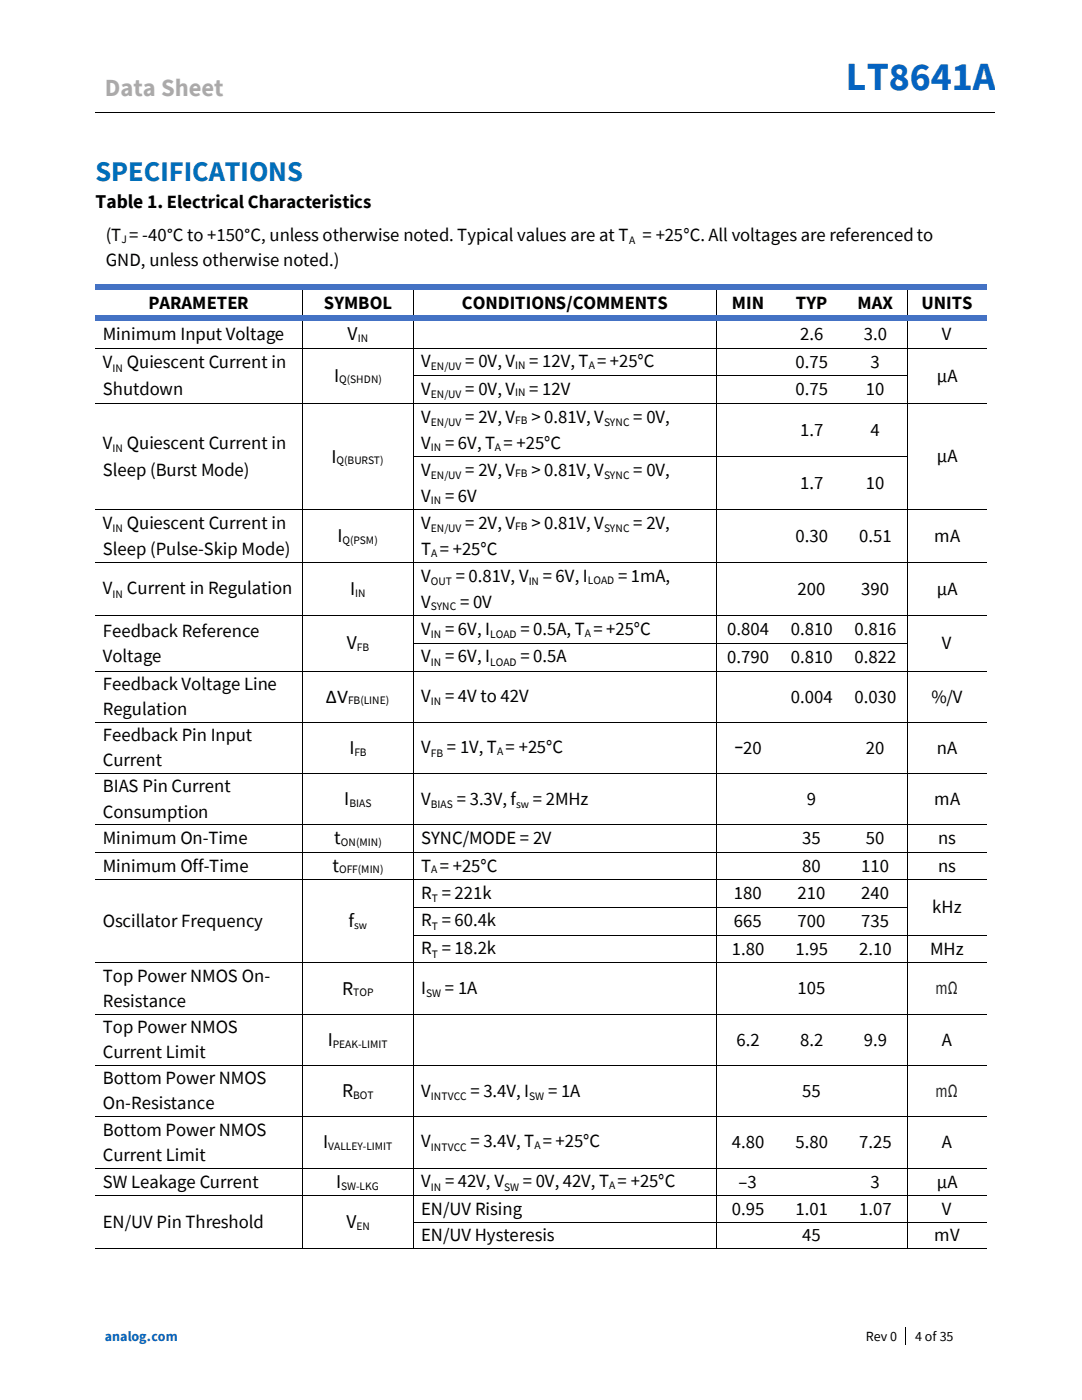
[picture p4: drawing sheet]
<svg xmlns="http://www.w3.org/2000/svg" width="216mm" height="279mm" viewBox="0 0 216 279" stroke-linecap="round" stroke-linejoin="round" font-family="sans-serif">
<defs><g id="words">
<text font-size="8" fill="#0563c1" x="168.8" y="18">LT8641A</text>
<text font-size="5.7" fill="#006fb9" x="19.1" y="36.2">SPECIFICATIONS</text>
<text font-size="4.9" fill="#aeaaaa" x="20.9" y="19.2">Data Sheet</text>
<g font-size="3.9">
<text x="19.1" y="41.6">Table 1. Electrical Characteristics</text>
<text x="69.4" y="67.8">V</text>
<text x="66.7" y="76.1">I</text>
<text x="66.1" y="92.3">I</text>
<text x="67.3" y="108.2">I</text>
<text x="69.9" y="118.7">I</text>
<text x="69.2" y="129.6">V</text>
<text x="65" y="140.3">ΔV</text>
<text x="69.7" y="150.5">I</text>
<text x="68.7" y="160.7">I</text>
<text x="66.3" y="174">t</text>
<text x="66.7" y="168.5">t</text>
<text x="69.5" y="185.1">f</text>
<text x="68.3" y="198.5">R</text>
<text x="65.4" y="208.8">I</text>
<text x="68.3" y="218.9">R</text>
<text x="64.5" y="229.2">I</text>
<text x="67.1" y="237.1">I</text>
<text x="69.1" y="245.1">V</text>
</g>
<g font-size="3.7">
<text x="21.1" y="48.1">(T = -40°C to +150°C, unless otherwise noted. Typical values are at T</text>
<text x="21.1" y="53.1">GND, unless otherwise noted.)</text>
<text x="128.2" y="48.1">= +25°C. All voltages are referenced to</text>
<text x="29.6" y="61.7">PARAMETER</text>
<text x="64.6" y="61.7">SYMBOL</text>
<text x="92.2" y="61.7">CONDITIONS/COMMENTS</text>
<text x="146" y="61.7">MIN</text>
<text x="158.8" y="61.7">TYP</text>
<text x="171.1" y="61.7">MAX</text>
<text x="183.9" y="61.7">UNITS</text>
<text x="20.5" y="67.8">Minimum Input Voltage</text>
<text x="159.7" y="67.8">2.6</text>
<text x="172.4" y="67.8">3.0</text>
<text x="188" y="67.8">V</text>
<text x="20.5" y="73.5">V</text>
<text x="25.3" y="73.5">Quiescent Current in</text>
<text x="84" y="73.3">V</text>
<text x="92.8" y="73.3">= 0V, V</text>
<text x="105.6" y="73.3">= 12V, T = +25°C</text>
<text x="158.7" y="73.3">0.75</text>
<text x="173.7" y="73.3">3</text>
<text x="186.9" y="76.1">µA</text>
<text x="20.5" y="78.8">Shutdown</text>
<text x="84" y="78.8">V</text>
<text x="92.8" y="78.8">= 0V, V</text>
<text x="105.6" y="78.8">= 12V</text>
<text x="158.7" y="78.8">0.75</text>
<text x="172.8" y="78.8">10</text>
<text x="20.5" y="89.6">V</text>
<text x="25.3" y="89.6">Quiescent Current in</text>
<text x="84" y="84.4">V</text>
<text x="84" y="89.6">V</text>
<text x="88.9" y="89.6">= 6V, T = +25°C</text>
<text x="92.8" y="84.4">= 2V, V</text>
<text x="106" y="84.4">&gt; 0.81V, V</text>
<text x="126.4" y="84.4">= 0V,</text>
<text x="159.7" y="87">1.7</text>
<text x="173.7" y="87">4</text>
<text x="20.5" y="94.9">Sleep (Burst Mode)</text>
<text x="84" y="94.9">V</text>
<text x="92.8" y="94.9">= 2V, V</text>
<text x="106" y="94.9">&gt; 0.81V, V</text>
<text x="126.4" y="94.9">= 0V,</text>
<text x="186.9" y="92.2">µA</text>
<text x="84" y="100.2">V</text>
<text x="88.9" y="100.2">= 6V</text>
<text x="159.7" y="97.6">1.7</text>
<text x="172.8" y="97.6">10</text>
<text x="20.5" y="105.5">V</text>
<text x="25.3" y="105.5">Quiescent Current in</text>
<text x="84" y="105.5">V</text>
<text x="92.8" y="105.5">= 2V, V</text>
<text x="106" y="105.5">&gt; 0.81V, V</text>
<text x="126.4" y="105.5">= 2V,</text>
<text x="20.5" y="110.8">Sleep (Pulse-Skip Mode)</text>
<text x="84" y="110.8">T = +25°C</text>
<text x="158.7" y="108.2">0.30</text>
<text x="171.4" y="108.2">0.51</text>
<text x="186.4" y="108.2">mA</text>
<text x="20.5" y="118.6">V</text>
<text x="25.3" y="118.6">Current in Regulation</text>
<text x="84" y="116.1">V</text>
<text x="91" y="116.1">= 0.81V, V</text>
<text x="108.3" y="116.1">= 6V, I</text>
<text x="123.3" y="116.1">= 1mA,</text>
<text x="159.2" y="118.7">200</text>
<text x="171.9" y="118.7">390</text>
<text x="186.9" y="118.7">µA</text>
<text x="84" y="121.4">V</text>
<text x="91.8" y="121.4">= 0V</text>
<text x="20.5" y="127">Feedback Reference</text>
<text x="84" y="126.7">V</text>
<text x="88.9" y="126.7">= 6V, I</text>
<text x="103.8" y="126.7">= 0.5A, T = +25°C</text>
<text x="145.1" y="126.8">0.804</text>
<text x="157.8" y="126.8">0.810</text>
<text x="170.5" y="126.8">0.816</text>
<text x="188" y="129.6">V</text>
<text x="20.5" y="132">Voltage</text>
<text x="20.5" y="137.7">Feedback Voltage Line</text>
<text x="84" y="132.2">V</text>
<text x="88.9" y="132.2">= 6V, I</text>
<text x="103.8" y="132.2">= 0.5A</text>
<text x="145.1" y="132.3">0.790</text>
<text x="157.8" y="132.3">0.810</text>
<text x="170.5" y="132.3">0.822</text>
<text x="20.5" y="142.7">Regulation</text>
<text x="84" y="140.1">V</text>
<text x="88.9" y="140.1">= 4V to 42V</text>
<text x="157.8" y="140.3">0.004</text>
<text x="170.5" y="140.3">0.030</text>
<text x="185.8" y="140.3">%/V</text>
<text x="20.5" y="148">Feedback Pin Input</text>
<text x="20.5" y="153">Current</text>
<text x="84" y="150.3">V</text>
<text x="89.2" y="150.3">= 1V, T = +25°C</text>
<text x="146.5" y="150.4">−20</text>
<text x="172.8" y="150.4">20</text>
<text x="186.9" y="150.4">nA</text>
<text x="20.5" y="158.1">BIAS Pin Current</text>
<text x="84" y="160.6">V</text>
<text x="91.1" y="160.6">= 3.3V, f</text>
<text x="106.3" y="160.6">= 2MHz</text>
<text x="161" y="160.7">9</text>
<text x="186.4" y="160.7">mA</text>
<text x="20.5" y="163.2">Consumption</text>
<text x="20.5" y="168.5">Minimum On-Time</text>
<text x="20.5" y="174">Minimum Off-Time</text>
<text x="84" y="168.5">SYNC/MODE = 2V</text>
<text x="84" y="174">T = +25°C</text>
<text x="160.1" y="168.5">35</text>
<text x="160.1" y="174">80</text>
<text x="171.9" y="174">110</text>
<text x="172.8" y="168.5">50</text>
<text x="187.2" y="168.5">ns</text>
<text x="187.2" y="174">ns</text>
<text x="84" y="179.4">R = 221k</text>
<text x="146.4" y="179.5">180</text>
<text x="159.2" y="179.5">210</text>
<text x="171.9" y="179.5">240</text>
<text x="20.5" y="185">Oscillator Frequency</text>
<text x="84" y="184.9">R = 60.4k</text>
<text x="146.4" y="185">665</text>
<text x="159.2" y="185">700</text>
<text x="171.9" y="185">735</text>
<text x="186" y="182.3">kHz</text>
<text x="84" y="190.5">R = 18.2k</text>
<text x="146" y="190.6">1.80</text>
<text x="158.7" y="190.6">1.95</text>
<text x="171.4" y="190.6">2.10</text>
<text x="185.6" y="190.6">MHz</text>
<text x="20.5" y="195.9">Top Power NMOS On-</text>
<text x="20.5" y="201">Resistance</text>
<text x="84" y="198.3">I</text>
<text x="88.8" y="198.3">= 1A</text>
<text x="159.2" y="198.4">105</text>
<text x="20.5" y="206.1">Top Power NMOS</text>
<text x="147" y="208.7">6.2</text>
<text x="159.7" y="208.7">8.2</text>
<text x="172.4" y="208.7">9.9</text>
<text x="188" y="208.7">A</text>
<text x="20.5" y="211.2">Current Limit</text>
<text x="20.5" y="216.4">Bottom Power NMOS</text>
<text x="20.5" y="221.4">On-Resistance</text>
<text x="84" y="218.8">V</text>
<text x="93.9" y="218.8">= 3.4V, I</text>
<text x="109.3" y="218.8">= 1A</text>
<text x="160.1" y="218.9">55</text>
<text x="20.5" y="226.6">Bottom Power NMOS</text>
<text x="20.5" y="231.6">Current Limit</text>
<text x="84" y="229">V</text>
<text x="93.9" y="229">= 3.4V, T = +25°C</text>
<text x="146" y="229.1">4.80</text>
<text x="158.7" y="229.1">5.80</text>
<text x="171.4" y="229.1">7.25</text>
<text x="188" y="229.1">A</text>
<text x="20.5" y="237.1">SW Leakage Current</text>
<text x="84" y="237">V</text>
<text x="88.9" y="237">= 42V, V</text>
<text x="104.4" y="237">= 0V, 42V, T = +25°C</text>
<text x="147.4" y="237.1">–3</text>
<text x="173.7" y="237.1">3</text>
<text x="186.9" y="237.1">µA</text>
<text x="20.5" y="245.1">EN/UV Pin Threshold</text>
<text x="84" y="242.5">EN/UV Rising</text>
<text x="146" y="242.5">0.95</text>
<text x="158.7" y="242.5">1.01</text>
<text x="171.4" y="242.5">1.07</text>
<text x="188" y="242.5">V</text>
<text x="84" y="247.7">EN/UV Hysteresis</text>
<text x="160.1" y="247.7">45</text>
<text x="186.4" y="247.7">mV</text>
</g>
<g font-size="3.7" fill="#231f20">
<text x="186.7" y="198.4">mΩ</text>
<text x="186.7" y="218.9">mΩ</text>
</g>
<text font-size="2.8" fill="#0563c1" x="20.9" y="267.5">analog.com</text>
<g font-size="2.8">
<text x="172.8" y="267.5">Rev 0</text>
<text x="182.6" y="267.5">4 of 35</text>
</g>
<g font-size="2.3">
<text x="24.2" y="48.4">J</text>
<text x="125.5" y="48.8">A</text>
<text x="71.4" y="68.2">IN</text>
<text x="22.4" y="74.2">IN</text>
<text x="67.7" y="76.5">Q(SHDN)</text>
<text x="86" y="73.9">EN/UV</text>
<text x="102.8" y="73.6">IN</text>
<text x="117.5" y="73.6">A</text>
<text x="86" y="79.4">EN/UV</text>
<text x="102.8" y="79.1">IN</text>
<text x="86" y="85">EN/UV</text>
<text x="86" y="89.9">IN</text>
<text x="98.8" y="89.9">A</text>
<text x="102.8" y="84.7">FB</text>
<text x="120.5" y="85">SYNC</text>
<text x="22.4" y="90.3">IN</text>
<text x="67.2" y="92.7">Q(BURST)</text>
<text x="86" y="95.6">EN/UV</text>
<text x="102.8" y="95.3">FB</text>
<text x="120.5" y="95.6">SYNC</text>
<text x="86" y="100.5">IN</text>
<text x="22.4" y="106.2">IN</text>
<text x="86" y="106.2">EN/UV</text>
<text x="102.8" y="105.9">FB</text>
<text x="120.5" y="106.2">SYNC</text>
<text x="68.4" y="108.5">Q(PSM)</text>
<text x="86.1" y="111.1">A</text>
<text x="22.4" y="119.2">IN</text>
<text x="70.9" y="119.1">IN</text>
<text x="86" y="116.8">OUT</text>
<text x="105.5" y="116.8">IN</text>
<text x="117.3" y="116.5">LOAD</text>
<text x="86" y="121.7">SYNC</text>
<text x="71.2" y="129.9">FB</text>
<text x="86" y="127.4">IN</text>
<text x="97.8" y="127.4">LOAD</text>
<text x="116.7" y="127">A</text>
<text x="86" y="132.9">IN</text>
<text x="97.8" y="132.9">LOAD</text>
<text x="69.5" y="140.6">FB(LINE)</text>
<text x="86" y="140.8">IN</text>
<text x="70.7" y="150.8">FB</text>
<text x="86" y="151">FB</text>
<text x="99.2" y="150.7">A</text>
<text x="69.7" y="161.1">BIAS</text>
<text x="86" y="161.3">BIAS</text>
<text x="103" y="161.3">sw</text>
<text x="68" y="168.9">ON(MIN)</text>
<text x="67.7" y="174.3">OFF(MIN)</text>
<text x="86.1" y="174.3">A</text>
<text x="70.6" y="185.4">sw</text>
<text x="86.1" y="180.1">T</text>
<text x="86.1" y="185.6">T</text>
<text x="86.1" y="191.2">T</text>
<text x="70.5" y="198.9">TOP</text>
<text x="85" y="199">SW</text>
<text x="66.4" y="209.1">PEAK-LIMIT</text>
<text x="70.5" y="219.3">BOT</text>
<text x="86" y="219.5">INTVCC</text>
<text x="105.6" y="219.5">SW</text>
<text x="65.5" y="229.5">VALLEY-LIMIT</text>
<text x="86" y="229.7">INTVCC</text>
<text x="106.6" y="229.3">A</text>
<text x="68.1" y="237.4">SW-LKG</text>
<text x="86" y="237.7">IN</text>
<text x="100.6" y="237.7">SW</text>
<text x="121.5" y="237.3">A</text>
<text x="71.1" y="245.4">EN</text>
</g>
</g></defs>
<path d="M19.1 22.4h83.1M102.4 22.4h96.1M180.7 264.8v3.5" fill="none" stroke="#000" stroke-width=".2"/>
<path d="M102.2 22.3h.2v.1h-.2z" fill-rule="evenodd" fill="#000"/>
<path d="M19.1 56.8h41.2v1h-41.2z" fill-rule="evenodd" fill="#4472c4"/>
<path d="M60.3 57.8l.2 .1z" fill-rule="evenodd" fill="#000"/>
<g fill="#4472c4">
<path d="M60.3 56.8h1v1h-1z" fill-rule="evenodd"/>
<path d="M61.3 56.8h21.2v1h-21.2z" fill-rule="evenodd"/>
</g>
<path d="M82.5 57.8l.2 .1z" fill-rule="evenodd" fill="#000"/>
<g fill="#4472c4">
<path d="M82.5 56.8h1v1h-1z" fill-rule="evenodd"/>
<path d="M83.5 56.8h59.4v1h-59.4z" fill-rule="evenodd"/>
</g>
<path d="M142.9 57.8l.2 .1z" fill-rule="evenodd" fill="#000"/>
<g fill="#4472c4">
<path d="M142.9 56.8h1v1h-1z" fill-rule="evenodd"/>
<path d="M143.9 56.8h11.8v1h-11.8z" fill-rule="evenodd"/>
<path d="M155.7 56.8h1v1h-1z" fill-rule="evenodd"/>
<path d="M156.7 56.8h11.7v1h-11.7z" fill-rule="evenodd"/>
<path d="M168.4 56.8h1v1h-1z" fill-rule="evenodd"/>
<path d="M169.4 56.8h11.6v1h-11.6z" fill-rule="evenodd"/>
</g>
<path d="M181 57.8l.2 .1z" fill-rule="evenodd" fill="#000"/>
<g fill="#4472c4">
<path d="M181 56.8h1v1h-1z" fill-rule="evenodd"/>
<path d="M182 56.8h14.9v1h-14.9z" fill-rule="evenodd"/>
<path d="M19.1 63h41.2v1h-41.2z" fill-rule="evenodd"/>
</g>
<path d="M60.4 57.9v5.1" fill="none" stroke="#000" stroke-width=".2"/>
<g fill="#4472c4">
<path d="M60.3 63h1v1h-1z" fill-rule="evenodd"/>
<path d="M61.3 63h21.2v1h-21.2z" fill-rule="evenodd"/>
</g>
<path d="M82.6 57.9v5.1" fill="none" stroke="#000" stroke-width=".2"/>
<g fill="#4472c4">
<path d="M82.5 63h1v1h-1z" fill-rule="evenodd"/>
<path d="M83.5 63h59.4v1h-59.4z" fill-rule="evenodd"/>
</g>
<path d="M143 57.9v5.1" fill="none" stroke="#000" stroke-width=".2"/>
<g fill="#4472c4">
<path d="M142.9 63h1v1h-1z" fill-rule="evenodd"/>
<path d="M143.9 63h11.8v1h-11.8z" fill-rule="evenodd"/>
<path d="M155.4 63h1v1h-1z" fill-rule="evenodd"/>
<path d="M156.4 63h12v1h-12z" fill-rule="evenodd"/>
<path d="M168.1 63h1v1h-1z" fill-rule="evenodd"/>
<path d="M169.1 63h11.9v1h-11.9z" fill-rule="evenodd"/>
</g>
<path d="M181.1 57.9v5.1" fill="none" stroke="#000" stroke-width=".2"/>
<g fill="#4472c4">
<path d="M181 63h1v1h-1z" fill-rule="evenodd"/>
<path d="M182 63h14.9v1h-14.9z" fill-rule="evenodd"/>
</g>
<g fill="none" stroke="#000" stroke-width=".2">
<path d="M19.1 69.5h41.2M60.4 64v5.4M60.4 69.5v5.4M60.4 75v5.5M60.5 69.5h22M82.6 64v5.4M82.6 69.5v5.4M82.6 75v5.5M82.7 69.5h60.2M82.7 75h60.2M143 64v5.4M143 69.5v5.4"/>
<path d="M143 75v5.5M143.1 69.5h12.6M143.1 75h12.6M155.8 69.5h12.6M155.8 75h12.6M168.6 69.5h12.4M168.6 75h12.4M181.1 64v5.4M181.1 69.5v5.4M181.1 75v5.5M181.2 69.5h15.7M19.1 80.5h41.2"/>
<path d="M60.4 80.6v10.4M60.4 91.2v10.4M60.5 80.5h22M82.6 80.6v10.4M82.6 91.2v10.4M82.7 80.5h60.2M82.7 91.1h60.2M143 80.6v10.4M143 91.2v10.4M143.1 80.5h12.6M143.1 91.1h12.6M155.8 80.5h12.6"/>
<path d="M155.8 91.1h12.6M168.6 80.5h12.4M168.6 91.1h12.4M181.1 80.6v10.4M181.1 91.2v10.4M181.2 80.5h15.7M19.1 101.7h41.2M19.1 112.3h41.2M60.4 101.8v10.4M60.4 112.4v10.4M60.5 101.7h22M60.5 112.3h22"/>
<path d="M82.6 101.8v10.4M82.6 112.4v10.4M82.7 101.7h60.2M82.7 112.3h60.2M143 101.8v10.4M143 112.4v10.4M143.1 101.7h12.6M143.1 112.3h12.6M155.8 101.7h12.6M155.8 112.3h12.6M168.6 101.7h12.4M168.6 112.3h12.4"/>
<path d="M181.1 101.8v10.4M181.1 112.4v10.4M181.2 101.7h15.7M181.2 112.3h15.7M19.1 122.9h41.2M19.1 134h41.2M60.4 123v5.3M60.4 128.5v5.4M60.4 134.1v10M60.5 122.9h22M60.5 134h22M82.6 123v5.3"/>
<path d="M82.6 128.5v5.4M82.6 134.1v10M82.7 122.9h60.2M82.7 128.4h60.2M82.7 134h60.2M143 123v5.3M143 128.5v5.4M143 134.1v10M143.1 122.9h12.6M143.1 128.4h12.6M143.1 134h12.6M155.8 122.9h12.6"/>
<path d="M155.8 128.4h12.6M155.8 134h12.6M168.6 122.9h12.4M168.6 128.4h12.4M168.6 134h12.4M181.1 123v5.3M181.1 128.5v5.4M181.1 134.1v10M181.2 122.9h15.7M181.2 134h15.7M19.1 144.2h41.2M19.1 154.4h41.2"/>
<path d="M60.4 144.3v10M60.4 154.5v10.1M60.5 144.2h22M60.5 154.4h22M82.6 144.3v10M82.6 154.5v10.1M82.7 144.2h60.2M82.7 154.4h60.2M143 144.3v10M143 154.5v10.1M143.1 144.2h12.6M143.1 154.4h12.6"/>
<path d="M155.8 144.2h12.6M155.8 154.4h12.6M168.6 144.2h12.4M168.6 154.4h12.4M181.1 144.3v10M181.1 154.5v10.1M181.2 144.2h15.7M181.2 154.4h15.7M19.1 164.6h41.2M19.1 170.1h41.2M19.1 175.6h41.2M60.4 164.7v5.3"/>
<path d="M60.4 170.1v5.4M60.4 175.7v5.3M60.5 164.6h22M60.5 170.1h22M60.5 175.6h22M82.6 164.7v5.3M82.6 170.1v5.4M82.6 175.7v5.3M82.7 164.6h60.2M82.7 170.1h60.2M82.7 175.6h60.2M143 164.7v5.3"/>
<path d="M143 170.1v5.4M143 175.7v5.3M143.1 164.6h12.6M143.1 170.1h12.6M143.1 175.6h12.6M155.8 164.6h12.6M155.8 170.1h12.6M155.8 175.6h12.6M168.6 164.6h12.4M168.6 170.1h12.4M168.6 175.6h12.4M181.1 164.7v5.3"/>
<path d="M181.1 170.1v5.4M181.1 175.7v5.3M181.2 164.6h15.7M181.2 170.1h15.7M181.2 175.6h15.7M19.1 192.2h41.2M60.4 181.2v5.4M60.4 186.7v5.4M60.4 192.3v10M60.5 192.2h22M82.6 181.2v5.4M82.6 186.7v5.4"/>
<path d="M82.6 192.3v10M82.7 181.1h60.2M82.7 186.7h60.2M82.7 192.2h60.2M143 181.2v5.4M143 186.7v5.4M143 192.3v10M143.1 181.1h12.6M143.1 186.7h12.6M143.1 192.2h12.6M155.8 181.1h12.6M155.8 186.7h12.6"/>
<path d="M155.8 192.2h12.6M168.6 181.1h12.4M168.6 186.7h12.4M168.6 192.2h12.4M181.1 181.2v5.4M181.1 186.7v5.4M181.1 192.3v10M181.2 186.7h15.7M181.2 192.2h15.7M19.1 202.4h41.2M19.1 212.7h41.2M60.4 202.5v10.1"/>
<path d="M60.4 212.7v10.1M60.5 202.4h22M60.5 212.7h22M82.6 202.5v10.1M82.6 212.7v10.1M82.7 202.4h60.2M82.7 212.7h60.2M143 202.5v10.1M143 212.7v10.1M143.1 202.4h12.6M143.1 212.7h12.6M155.8 202.4h12.6"/>
<path d="M155.8 212.7h12.6M168.6 202.4h12.4M168.6 212.7h12.4M181.1 202.5v10.1M181.1 212.7v10.1M181.2 202.4h15.7M181.2 212.7h15.7M19.1 222.9h41.2M19.1 233.2h41.2M19.1 238.7h41.2M60.4 223v10.1M60.4 233.2v5.4"/>
<path d="M60.4 238.8v5M60.5 222.9h22M60.5 233.2h22M60.5 238.7h22M82.6 223v10.1M82.6 233.2v5.4M82.6 238.8v5M82.7 222.9h60.2M82.7 233.2h60.2M82.7 238.7h60.2M143 223v10.1M143 233.2v5.4"/>
<path d="M143 238.8v5M143.1 222.9h12.6M143.1 233.2h12.6M143.1 238.7h12.6M155.8 222.9h12.6M155.8 233.2h12.6M155.8 238.7h12.6M168.6 222.9h12.4M168.6 233.2h12.4M168.6 238.7h12.4M181.1 223v10.1M181.1 233.2v5.4"/>
<path d="M181.1 238.8v5M181.2 222.9h15.7M181.2 233.2h15.7M181.2 238.7h15.7M19.1 249.2h41.2M60.4 244v5.1M60.5 249.2h22M82.6 244v5.1M82.7 243.9h60.2M82.7 249.2h60.2M143 244v5.1M143.1 243.9h12.6"/>
<path d="M143.1 249.2h12.6M155.8 243.9h12.6M155.8 249.2h12.6M168.6 243.9h12.4M168.6 249.2h12.4M181.1 244v5.1M181.2 243.9h15.7M181.2 249.2h15.7"/>
</g>
<g fill="#000">
<path d="M60.3 69.4h.2v.1h-.2z" fill-rule="evenodd"/>
<path d="M60.3 74.9h.2v.1h-.2z" fill-rule="evenodd"/>
<path d="M82.5 69.4h.2v.1h-.2z" fill-rule="evenodd"/>
<path d="M82.5 74.9h.2v.1h-.2z" fill-rule="evenodd"/>
<path d="M142.9 69.4h.2v.1h-.2z" fill-rule="evenodd"/>
<path d="M142.9 74.9h.2v.1h-.2z" fill-rule="evenodd"/>
<path d="M155.7 69.4h.1v.1h-.1z" fill-rule="evenodd"/>
<path d="M155.7 74.9h.1v.1h-.1z" fill-rule="evenodd"/>
<path d="M168.4 69.4h.2v.1h-.2z" fill-rule="evenodd"/>
<path d="M168.4 74.9h.2v.1h-.2z" fill-rule="evenodd"/>
<path d="M181 69.4h.2v.1h-.2z" fill-rule="evenodd"/>
<path d="M181 74.9h.2v.1h-.2z" fill-rule="evenodd"/>
<path d="M60.3 80.5h.2v.1h-.2z" fill-rule="evenodd"/>
<path d="M60.3 91h.2v.2h-.2z" fill-rule="evenodd"/>
<path d="M82.5 80.5h.2v.1h-.2z" fill-rule="evenodd"/>
<path d="M82.5 91h.2v.2h-.2z" fill-rule="evenodd"/>
<path d="M142.9 80.5h.2v.1h-.2z" fill-rule="evenodd"/>
<path d="M142.9 91h.2v.2h-.2z" fill-rule="evenodd"/>
<path d="M155.7 80.5h.1v.1h-.1z" fill-rule="evenodd"/>
<path d="M155.7 91h.1v.2h-.1z" fill-rule="evenodd"/>
<path d="M168.4 80.5h.2v.1h-.2z" fill-rule="evenodd"/>
<path d="M168.4 91h.2v.2h-.2z" fill-rule="evenodd"/>
<path d="M181 80.5h.2v.1h-.2z" fill-rule="evenodd"/>
<path d="M181 91h.2v.2h-.2z" fill-rule="evenodd"/>
<path d="M60.3 101.6h.2v.2h-.2z" fill-rule="evenodd"/>
<path d="M60.3 112.2h.2v.2h-.2z" fill-rule="evenodd"/>
<path d="M82.5 101.6h.2v.2h-.2z" fill-rule="evenodd"/>
<path d="M82.5 112.2h.2v.2h-.2z" fill-rule="evenodd"/>
<path d="M142.9 101.6h.2v.2h-.2z" fill-rule="evenodd"/>
<path d="M142.9 112.2h.2v.2h-.2z" fill-rule="evenodd"/>
<path d="M155.7 101.6h.1v.2h-.1z" fill-rule="evenodd"/>
<path d="M155.7 112.2h.1v.2h-.1z" fill-rule="evenodd"/>
<path d="M168.4 101.6h.2v.2h-.2z" fill-rule="evenodd"/>
<path d="M168.4 112.2h.2v.2h-.2z" fill-rule="evenodd"/>
<path d="M181 101.6h.2v.2h-.2z" fill-rule="evenodd"/>
<path d="M181 112.2h.2v.2h-.2z" fill-rule="evenodd"/>
<path d="M60.3 122.8h.2v.2h-.2z" fill-rule="evenodd"/>
<path d="M60.3 128.3h.2v.2h-.2z" fill-rule="evenodd"/>
<path d="M60.3 133.9h.2v.2h-.2z" fill-rule="evenodd"/>
<path d="M82.5 122.8h.2v.2h-.2z" fill-rule="evenodd"/>
<path d="M82.5 128.3h.2v.2h-.2z" fill-rule="evenodd"/>
<path d="M82.5 133.9h.2v.2h-.2z" fill-rule="evenodd"/>
<path d="M142.9 122.8h.2v.2h-.2z" fill-rule="evenodd"/>
<path d="M142.9 128.3h.2v.2h-.2z" fill-rule="evenodd"/>
<path d="M142.9 133.9h.2v.2h-.2z" fill-rule="evenodd"/>
<path d="M155.7 122.8h.1v.2h-.1z" fill-rule="evenodd"/>
<path d="M155.7 128.3h.1v.2h-.1z" fill-rule="evenodd"/>
<path d="M155.7 133.9h.1v.2h-.1z" fill-rule="evenodd"/>
<path d="M168.4 122.8h.2v.2h-.2z" fill-rule="evenodd"/>
<path d="M168.4 128.3h.2v.2h-.2z" fill-rule="evenodd"/>
<path d="M168.4 133.9h.2v.2h-.2z" fill-rule="evenodd"/>
<path d="M181 122.8h.2v.2h-.2z" fill-rule="evenodd"/>
<path d="M181 128.3h.2v.2h-.2z" fill-rule="evenodd"/>
<path d="M181 133.9h.2v.2h-.2z" fill-rule="evenodd"/>
<path d="M60.3 144.1h.2v.2h-.2z" fill-rule="evenodd"/>
<path d="M60.3 154.3h.2v.2h-.2z" fill-rule="evenodd"/>
<path d="M82.5 144.1h.2v.2h-.2z" fill-rule="evenodd"/>
<path d="M82.5 154.3h.2v.2h-.2z" fill-rule="evenodd"/>
<path d="M142.9 144.1h.2v.2h-.2z" fill-rule="evenodd"/>
<path d="M142.9 154.3h.2v.2h-.2z" fill-rule="evenodd"/>
<path d="M155.7 144.1h.1v.2h-.1z" fill-rule="evenodd"/>
<path d="M155.7 154.3h.1v.2h-.1z" fill-rule="evenodd"/>
<path d="M168.4 144.1h.2v.2h-.2z" fill-rule="evenodd"/>
<path d="M168.4 154.3h.2v.2h-.2z" fill-rule="evenodd"/>
<path d="M181 144.1h.2v.2h-.2z" fill-rule="evenodd"/>
<path d="M181 154.3h.2v.2h-.2z" fill-rule="evenodd"/>
<path d="M60.3 164.6h.2v.1h-.2z" fill-rule="evenodd"/>
<path d="M60.3 170h.2v.1h-.2z" fill-rule="evenodd"/>
<path d="M60.3 175.5h.2v.1h-.2z" fill-rule="evenodd"/>
<path d="M82.5 164.6h.2v.1h-.2z" fill-rule="evenodd"/>
<path d="M82.5 170h.2v.1h-.2z" fill-rule="evenodd"/>
<path d="M82.5 175.5h.2v.1h-.2z" fill-rule="evenodd"/>
<path d="M142.9 164.6h.2v.1h-.2z" fill-rule="evenodd"/>
<path d="M142.9 170h.2v.1h-.2z" fill-rule="evenodd"/>
<path d="M142.9 175.5h.2v.1h-.2z" fill-rule="evenodd"/>
<path d="M155.7 164.6h.1v.1h-.1z" fill-rule="evenodd"/>
<path d="M155.7 170h.1v.1h-.1z" fill-rule="evenodd"/>
<path d="M155.7 175.5h.1v.1h-.1z" fill-rule="evenodd"/>
<path d="M168.4 164.6h.2v.1h-.2z" fill-rule="evenodd"/>
<path d="M168.4 170h.2v.1h-.2z" fill-rule="evenodd"/>
<path d="M168.4 175.5h.2v.1h-.2z" fill-rule="evenodd"/>
<path d="M181 164.6h.2v.1h-.2z" fill-rule="evenodd"/>
<path d="M181 170h.2v.1h-.2z" fill-rule="evenodd"/>
<path d="M181 175.5h.2v.1h-.2z" fill-rule="evenodd"/>
<path d="M60.3 181h.2v.2h-.2z" fill-rule="evenodd"/>
<path d="M60.3 186.6h.2v.1h-.2z" fill-rule="evenodd"/>
<path d="M60.3 192.1h.2v.2h-.2z" fill-rule="evenodd"/>
<path d="M82.5 181h.2v.2h-.2z" fill-rule="evenodd"/>
<path d="M82.5 186.6h.2v.1h-.2z" fill-rule="evenodd"/>
<path d="M82.5 192.1h.2v.2h-.2z" fill-rule="evenodd"/>
<path d="M142.9 181h.2v.2h-.2z" fill-rule="evenodd"/>
<path d="M142.9 186.6h.2v.1h-.2z" fill-rule="evenodd"/>
<path d="M142.9 192.1h.2v.2h-.2z" fill-rule="evenodd"/>
<path d="M155.7 181h.1v.2h-.1z" fill-rule="evenodd"/>
<path d="M155.7 186.6h.1v.1h-.1z" fill-rule="evenodd"/>
<path d="M155.7 192.1h.1v.2h-.1z" fill-rule="evenodd"/>
<path d="M168.4 181h.2v.2h-.2z" fill-rule="evenodd"/>
<path d="M168.4 186.6h.2v.1h-.2z" fill-rule="evenodd"/>
<path d="M168.4 192.1h.2v.2h-.2z" fill-rule="evenodd"/>
<path d="M181 181h.2v.2h-.2z" fill-rule="evenodd"/>
<path d="M181 186.6h.2v.1h-.2z" fill-rule="evenodd"/>
<path d="M181 192.1h.2v.2h-.2z" fill-rule="evenodd"/>
<path d="M60.3 202.3h.2v.2h-.2z" fill-rule="evenodd"/>
<path d="M60.3 212.6h.2v.1h-.2z" fill-rule="evenodd"/>
<path d="M82.5 202.3h.2v.2h-.2z" fill-rule="evenodd"/>
<path d="M82.5 212.6h.2v.1h-.2z" fill-rule="evenodd"/>
<path d="M142.9 202.3h.2v.2h-.2z" fill-rule="evenodd"/>
<path d="M142.9 212.6h.2v.1h-.2z" fill-rule="evenodd"/>
<path d="M155.7 202.3h.1v.2h-.1z" fill-rule="evenodd"/>
<path d="M155.7 212.6h.1v.1h-.1z" fill-rule="evenodd"/>
<path d="M168.4 202.3h.2v.2h-.2z" fill-rule="evenodd"/>
<path d="M168.4 212.6h.2v.1h-.2z" fill-rule="evenodd"/>
<path d="M181 202.3h.2v.2h-.2z" fill-rule="evenodd"/>
<path d="M181 212.6h.2v.1h-.2z" fill-rule="evenodd"/>
<path d="M60.3 222.8h.2v.2h-.2z" fill-rule="evenodd"/>
<path d="M60.3 233.1h.2v.1h-.2z" fill-rule="evenodd"/>
<path d="M60.3 238.6h.2v.2h-.2z" fill-rule="evenodd"/>
<path d="M82.5 222.8h.2v.2h-.2z" fill-rule="evenodd"/>
<path d="M82.5 233.1h.2v.1h-.2z" fill-rule="evenodd"/>
<path d="M82.5 238.6h.2v.2h-.2z" fill-rule="evenodd"/>
<path d="M142.9 222.8h.2v.2h-.2z" fill-rule="evenodd"/>
<path d="M142.9 233.1h.2v.1h-.2z" fill-rule="evenodd"/>
<path d="M142.9 238.6h.2v.2h-.2z" fill-rule="evenodd"/>
<path d="M155.7 222.8h.1v.2h-.1z" fill-rule="evenodd"/>
<path d="M155.7 233.1h.1v.1h-.1z" fill-rule="evenodd"/>
<path d="M155.7 238.6h.1v.2h-.1z" fill-rule="evenodd"/>
<path d="M168.4 222.8h.2v.2h-.2z" fill-rule="evenodd"/>
<path d="M168.4 233.1h.2v.1h-.2z" fill-rule="evenodd"/>
<path d="M168.4 238.6h.2v.2h-.2z" fill-rule="evenodd"/>
<path d="M181 222.8h.2v.2h-.2z" fill-rule="evenodd"/>
<path d="M181 233.1h.2v.1h-.2z" fill-rule="evenodd"/>
<path d="M181 238.6h.2v.2h-.2z" fill-rule="evenodd"/>
<path d="M60.3 243.8h.2v.2h-.2z" fill-rule="evenodd"/>
<path d="M60.3 249.1h.2v.2h-.2z" fill-rule="evenodd"/>
<path d="M82.5 243.8h.2v.2h-.2z" fill-rule="evenodd"/>
<path d="M82.5 249.1h.2v.2h-.2z" fill-rule="evenodd"/>
<path d="M142.9 243.8h.2v.2h-.2z" fill-rule="evenodd"/>
<path d="M142.9 249.1h.2v.2h-.2z" fill-rule="evenodd"/>
<path d="M155.7 243.8h.1v.2h-.1z" fill-rule="evenodd"/>
<path d="M155.7 249.1h.1v.2h-.1z" fill-rule="evenodd"/>
<path d="M168.4 243.8h.2v.2h-.2z" fill-rule="evenodd"/>
<path d="M168.4 249.1h.2v.2h-.2z" fill-rule="evenodd"/>
<path d="M181 243.8h.2v.2h-.2z" fill-rule="evenodd"/>
<path d="M181 249.1h.2v.2h-.2z" fill-rule="evenodd"/>
</g>
<use href="#words"/>
</svg>
